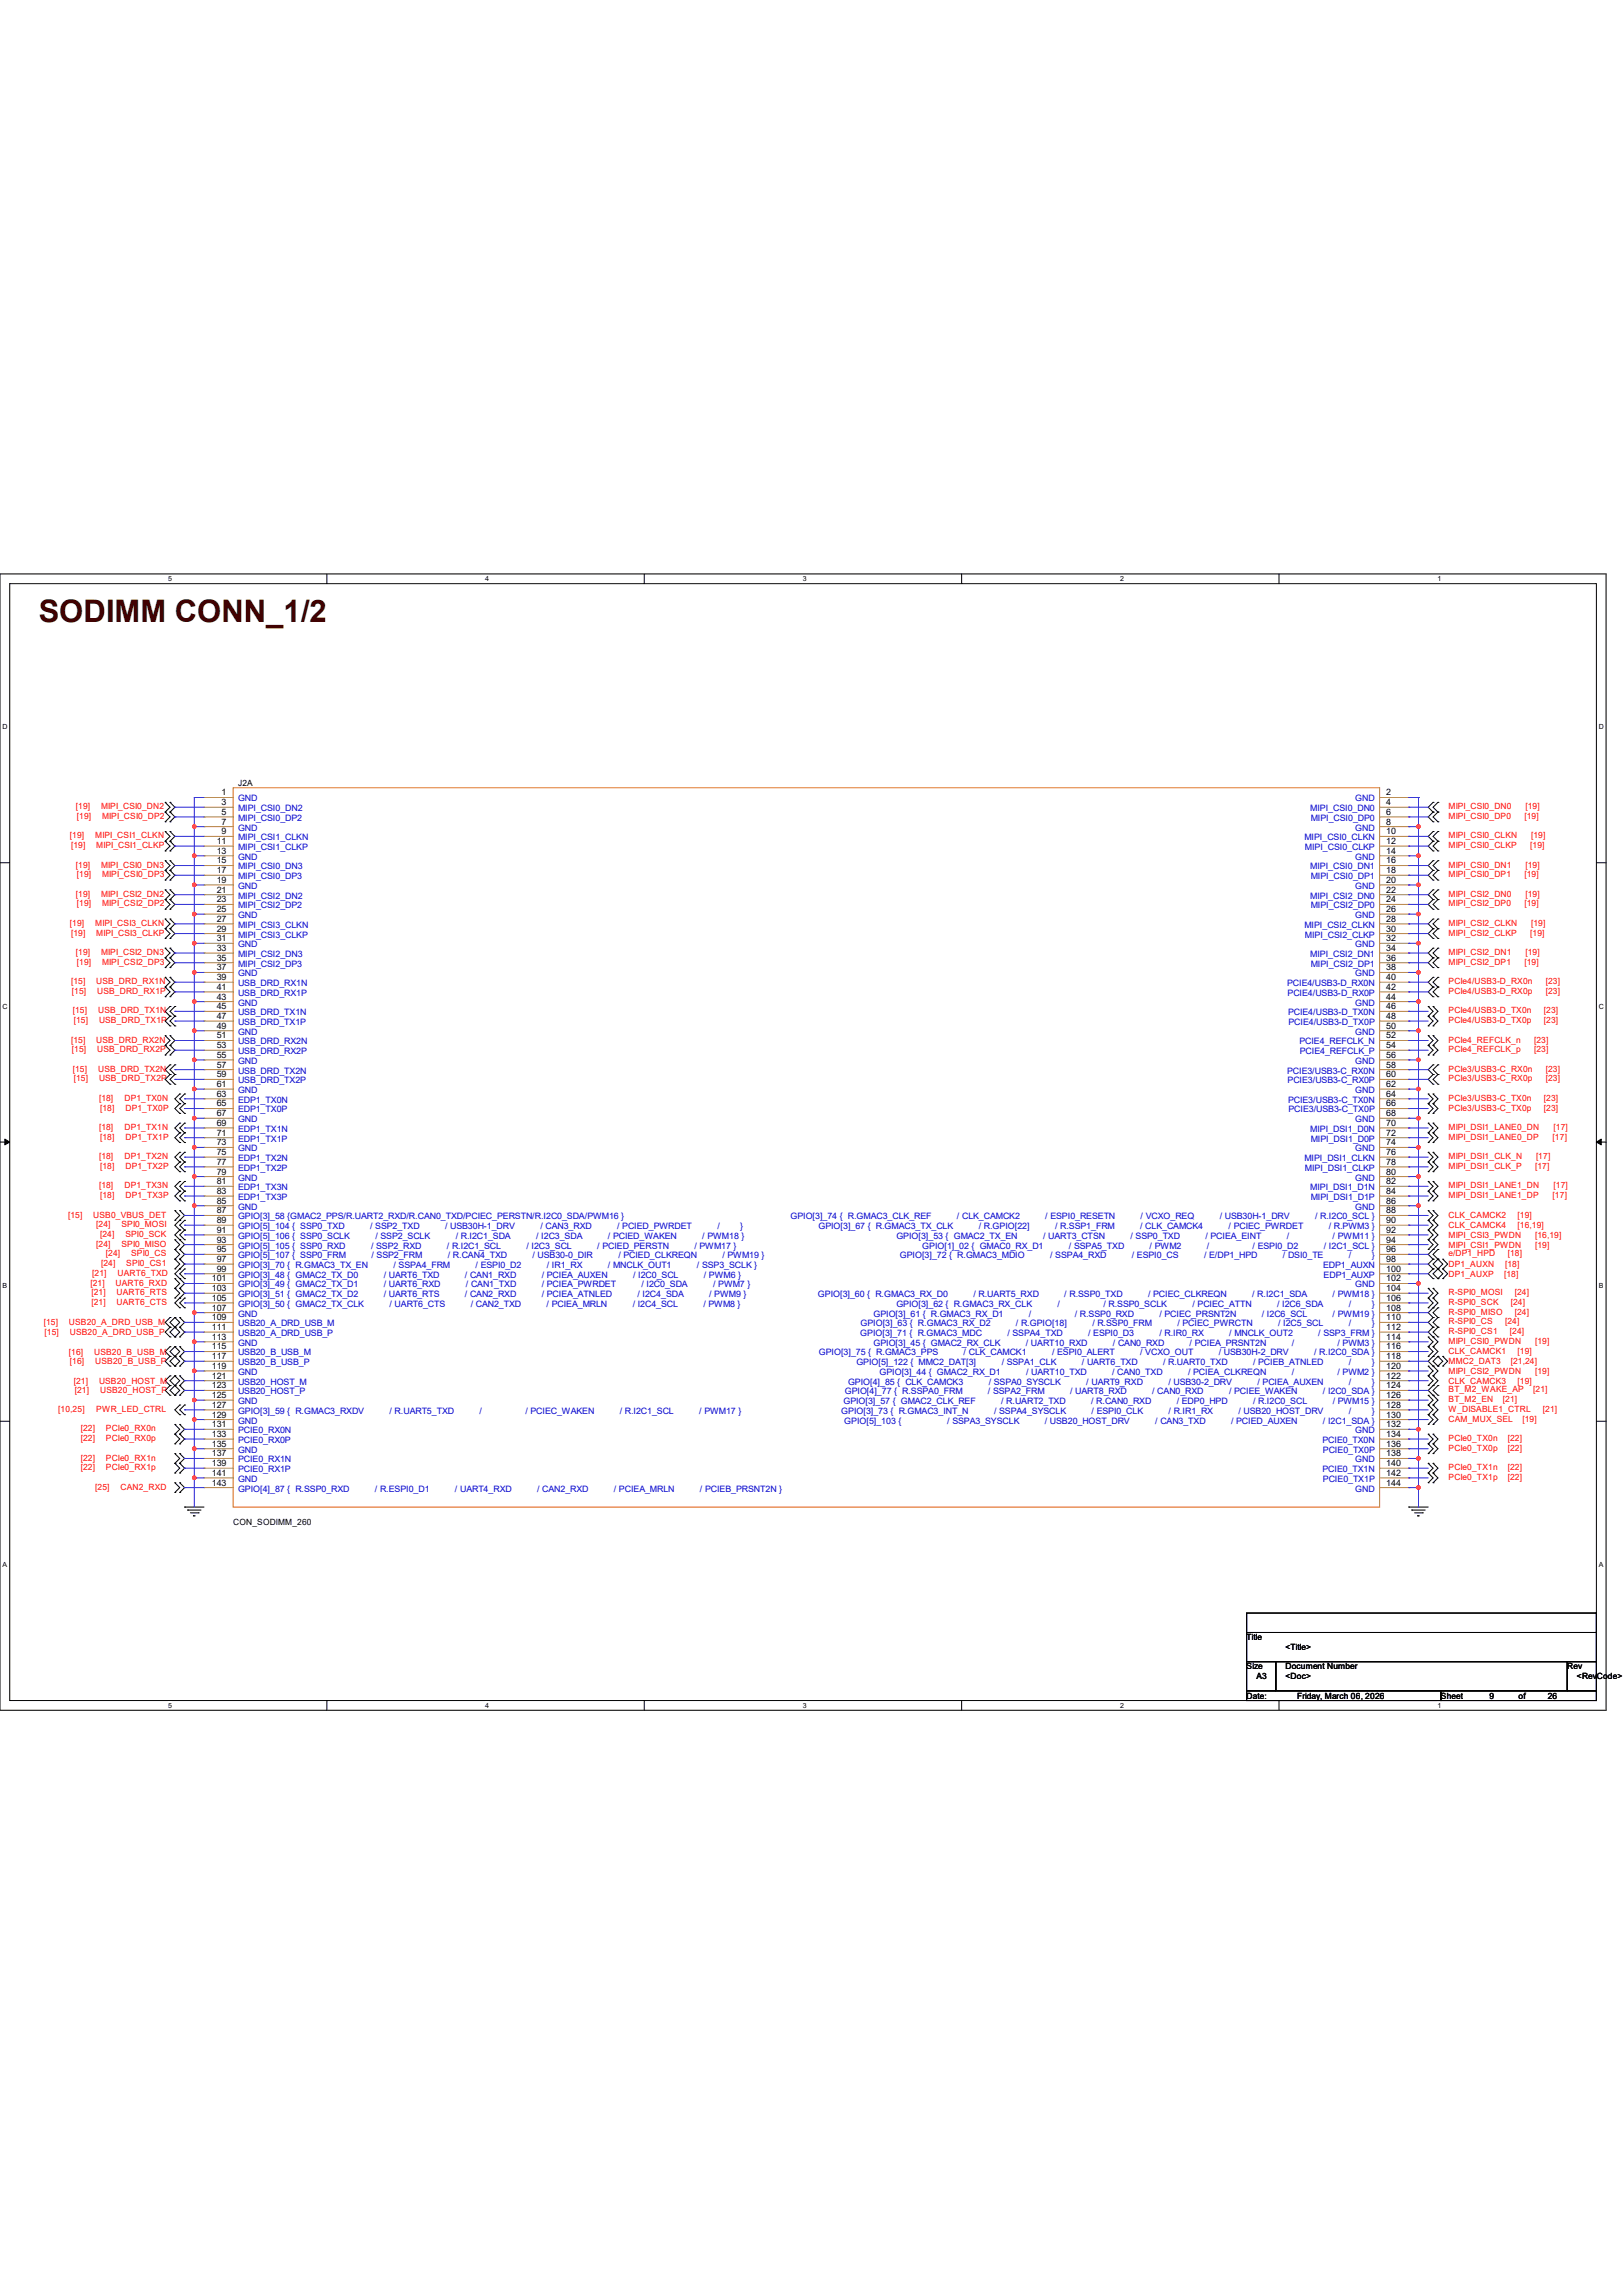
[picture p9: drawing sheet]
<svg xmlns="http://www.w3.org/2000/svg" width="297mm" height="420mm" viewBox="0 0 297 420" stroke-linecap="round" stroke-linejoin="round" font-family="sans-serif">
<defs><g id="words">
<text font-size="5.7" fill="#400000" x="7.1" y="113.8">SODIMM CONN_1/2</text>
<g font-size="1.6">
<text x="43.6" y="143.8">J2A</text>
<text x="40.6" y="145.5">1</text>
<text x="40.6" y="147.3">3</text>
<text x="40.6" y="149.1">5</text>
<text x="253.7" y="145.5">2</text>
<text x="253.7" y="147.3">4</text>
<text x="253.7" y="149.1">6</text>
<text x="39.7" y="154.4">11</text>
<text x="40.6" y="150.8">7</text>
<text x="40.6" y="152.6">9</text>
<text x="253.7" y="150.8">8</text>
<text x="253.7" y="152.6">10</text>
<text x="253.7" y="154.4">12</text>
<text x="39.7" y="156.2">13</text>
<text x="39.7" y="161.5">19</text>
<text x="39.7" y="157.9">15</text>
<text x="39.7" y="159.7">17</text>
<text x="253.7" y="156.2">14</text>
<text x="253.7" y="161.5">20</text>
<text x="253.7" y="157.9">16</text>
<text x="253.7" y="159.7">18</text>
<text x="39.7" y="166.8">25</text>
<text x="39.7" y="163.3">21</text>
<text x="39.7" y="165.1">23</text>
<text x="253.7" y="166.8">26</text>
<text x="253.7" y="163.3">22</text>
<text x="253.7" y="165.1">24</text>
<text x="39.7" y="172.2">31</text>
<text x="39.7" y="174">33</text>
<text x="39.7" y="168.6">27</text>
<text x="39.7" y="170.4">29</text>
<text x="253.7" y="172.2">32</text>
<text x="253.7" y="168.6">28</text>
<text x="253.7" y="170.4">30</text>
<text x="253.7" y="174">34</text>
<text x="39.7" y="177.5">37</text>
<text x="39.7" y="175.7">35</text>
<text x="39.7" y="179.3">39</text>
<text x="253.7" y="177.5">38</text>
<text x="253.7" y="175.7">36</text>
<text x="253.7" y="179.3">40</text>
<text x="39.7" y="182.8">43</text>
<text x="39.7" y="181.1">41</text>
<text x="39.7" y="184.6">45</text>
<text x="253.7" y="182.8">44</text>
<text x="253.7" y="181.1">42</text>
<text x="253.7" y="184.6">46</text>
<text x="39.7" y="188.2">49</text>
<text x="39.7" y="190">51</text>
<text x="39.7" y="191.7">53</text>
<text x="39.7" y="186.4">47</text>
<text x="253.7" y="188.2">50</text>
<text x="253.7" y="186.4">48</text>
<text x="253.7" y="190">52</text>
<text x="253.7" y="191.7">54</text>
<text x="39.7" y="193.5">55</text>
<text x="39.7" y="195.3">57</text>
<text x="39.7" y="197.1">59</text>
<text x="253.7" y="193.5">56</text>
<text x="253.7" y="195.3">58</text>
<text x="253.7" y="197.1">60</text>
<text x="39.7" y="200.6">63</text>
<text x="39.7" y="202.4">65</text>
<text x="39.7" y="198.8">61</text>
<text x="253.7" y="198.8">62</text>
<text x="253.7" y="200.6">64</text>
<text x="253.7" y="202.4">66</text>
<text x="39.7" y="206">69</text>
<text x="39.7" y="207.7">71</text>
<text x="39.7" y="204.2">67</text>
<text x="39.7" y="209.5">73</text>
<text x="253.7" y="204.2">68</text>
<text x="253.7" y="209.5">74</text>
<text x="253.7" y="206">70</text>
<text x="253.7" y="207.7">72</text>
<text x="39.7" y="211.3">75</text>
<text x="39.7" y="213.1">77</text>
<text x="39.7" y="214.8">79</text>
<text x="253.7" y="214.8">80</text>
<text x="253.7" y="211.3">76</text>
<text x="253.7" y="213.1">78</text>
<text x="39.7" y="216.6">81</text>
<text x="39.7" y="218.4">83</text>
<text x="39.7" y="220.2">85</text>
<text x="39.7" y="222">87</text>
<text x="253.7" y="220.2">86</text>
<text x="253.7" y="222">88</text>
<text x="253.7" y="216.6">82</text>
<text x="253.7" y="218.4">84</text>
<text x="39.7" y="223.7">89</text>
<text x="39.7" y="227.3">93</text>
<text x="39.7" y="225.5">91</text>
<text x="253.7" y="227.3">94</text>
<text x="253.7" y="225.5">92</text>
<text x="253.7" y="223.7">90</text>
<text x="39.7" y="232.6">99</text>
<text x="39.7" y="230.8">97</text>
<text x="39.7" y="229.1">95</text>
<text x="253.7" y="230.8">98</text>
<text x="253.7" y="232.6">100</text>
<text x="253.7" y="229.1">96</text>
<text x="38.8" y="239.7">107</text>
<text x="38.8" y="234.4">101</text>
<text x="38.8" y="238">105</text>
<text x="38.8" y="236.2">103</text>
<text x="253.7" y="234.4">102</text>
<text x="253.7" y="236.2">104</text>
<text x="253.7" y="239.7">108</text>
<text x="253.7" y="238">106</text>
<text x="38.8" y="245.1">113</text>
<text x="38.8" y="241.5">109</text>
<text x="38.8" y="243.3">111</text>
<text x="253.7" y="245.1">114</text>
<text x="253.7" y="241.5">110</text>
<text x="253.7" y="243.3">112</text>
<text x="38.8" y="250.4">119</text>
<text x="38.8" y="246.8">115</text>
<text x="38.8" y="248.6">117</text>
<text x="253.7" y="250.4">120</text>
<text x="253.7" y="246.8">116</text>
<text x="253.7" y="248.6">118</text>
<text x="38.8" y="255.7">125</text>
<text x="38.8" y="257.5">127</text>
<text x="38.8" y="252.2">121</text>
<text x="38.8" y="254">123</text>
<text x="253.7" y="255.7">126</text>
<text x="253.7" y="257.5">128</text>
<text x="253.7" y="254">124</text>
<text x="253.7" y="252.2">122</text>
<text x="38.8" y="259.3">129</text>
<text x="38.8" y="261.1">131</text>
<text x="38.8" y="262.9">133</text>
<text x="253.7" y="261.1">132</text>
<text x="253.7" y="259.3">130</text>
<text x="253.7" y="262.9">134</text>
<text x="38.8" y="264.6">135</text>
<text x="38.8" y="270">141</text>
<text x="38.8" y="266.4">137</text>
<text x="38.8" y="268.2">139</text>
<text x="253.7" y="266.4">138</text>
<text x="253.7" y="264.6">136</text>
<text x="253.7" y="268.2">140</text>
<text x="253.7" y="270">142</text>
<text x="38.8" y="271.7">143</text>
<text x="253.7" y="271.7">144</text>
<text x="42.7" y="278.9">CON_SODIMM_260</text>
<text x="228.1" y="300.1">Title</text>
<text x="228.1" y="305.4">Size</text>
<text x="235.2" y="305.4">Document Number</text>
<text x="235.2" y="301.8">&lt;Title&gt;</text>
<text x="286.8" y="305.4">Rev</text>
<text x="228.1" y="310.7">Date:</text>
<text x="229.9" y="307.2">A3</text>
<text x="235.2" y="307.2">&lt;Doc&gt;</text>
<text x="237.4" y="310.7">Friday, March 06, 2026</text>
<text x="263.7" y="310.7">Sheet</text>
<text x="272.6" y="310.7">9</text>
<text x="277.9" y="310.7">of</text>
<text x="283.2" y="310.7">26</text>
<text x="288.6" y="307.2">&lt;RevCode&gt;</text>
</g>
<g font-size="1.6" fill="#f00">
<text x="13.9" y="148">[19]</text>
<text x="14.1" y="149.8">[19]</text>
<text x="18.5" y="148">MIPI_CSI0_DN2</text>
<text x="18.7" y="149.8">MIPI_CSI0_DP2</text>
<text x="265.1" y="148">MIPI_CSI0_DN0</text>
<text x="265.1" y="149.8">MIPI_CSI0_DP0</text>
<text x="279" y="149.8">[19]</text>
<text x="279.1" y="148">[19]</text>
<text x="12.8" y="153.4">[19]</text>
<text x="13" y="155.1">[19]</text>
<text x="17.4" y="153.4">MIPI_CSI1_CLKN</text>
<text x="17.6" y="155.1">MIPI_CSI1_CLKP</text>
<text x="265.1" y="153.4">MIPI_CSI0_CLKN</text>
<text x="265.1" y="155.1">MIPI_CSI0_CLKP</text>
<text x="280" y="155.1">[19]</text>
<text x="280.2" y="153.4">[19]</text>
<text x="13.9" y="158.7">[19]</text>
<text x="14.1" y="160.5">[19]</text>
<text x="18.5" y="158.7">MIPI_CSI0_DN3</text>
<text x="18.7" y="160.5">MIPI_CSI0_DP3</text>
<text x="265.1" y="158.7">MIPI_CSI0_DN1</text>
<text x="265.1" y="160.5">MIPI_CSI0_DP1</text>
<text x="279" y="160.5">[19]</text>
<text x="279.1" y="158.7">[19]</text>
<text x="13.9" y="164">[19]</text>
<text x="14.1" y="165.8">[19]</text>
<text x="18.5" y="164">MIPI_CSI2_DN2</text>
<text x="18.7" y="165.8">MIPI_CSI2_DP2</text>
<text x="265.1" y="164">MIPI_CSI2_DN0</text>
<text x="265.1" y="165.8">MIPI_CSI2_DP0</text>
<text x="279" y="165.8">[19]</text>
<text x="279.1" y="164">[19]</text>
<text x="12.8" y="169.4">[19]</text>
<text x="13" y="171.2">[19]</text>
<text x="17.4" y="169.4">MIPI_CSI3_CLKN</text>
<text x="17.6" y="171.2">MIPI_CSI3_CLKP</text>
<text x="265.1" y="169.4">MIPI_CSI2_CLKN</text>
<text x="265.1" y="171.2">MIPI_CSI2_CLKP</text>
<text x="280" y="171.2">[19]</text>
<text x="280.2" y="169.4">[19]</text>
<text x="13.9" y="174.7">[19]</text>
<text x="14.1" y="176.5">[19]</text>
<text x="18.5" y="174.7">MIPI_CSI2_DN3</text>
<text x="18.7" y="176.5">MIPI_CSI2_DP3</text>
<text x="265.1" y="174.7">MIPI_CSI2_DN1</text>
<text x="265.1" y="176.5">MIPI_CSI2_DP1</text>
<text x="279" y="176.5">[19]</text>
<text x="279.1" y="174.7">[19]</text>
<text x="13" y="180">[15]</text>
<text x="13.2" y="181.8">[15]</text>
<text x="13.3" y="185.4">[15]</text>
<text x="17.6" y="180">USB_DRD_RX1N</text>
<text x="17.8" y="181.8">USB_DRD_RX1P</text>
<text x="17.9" y="185.4">USB_DRD_TX1N</text>
<text x="265.1" y="180">PCIe4/USB3-D_RX0n</text>
<text x="265.1" y="181.8">PCIe4/USB3-D_RX0p</text>
<text x="265.1" y="185.4">PCIe4/USB3-D_TX0n</text>
<text x="282.5" y="185.4">[23]</text>
<text x="282.9" y="180">[23]</text>
<text x="282.9" y="181.8">[23]</text>
<text x="13" y="190.7">[15]</text>
<text x="13.5" y="187.2">[15]</text>
<text x="17.6" y="190.7">USB_DRD_RX2N</text>
<text x="18.1" y="187.2">USB_DRD_TX1P</text>
<text x="265.1" y="187.2">PCIe4/USB3-D_TX0p</text>
<text x="265.1" y="190.7">PCIe4_REFCLK_n</text>
<text x="280.8" y="190.7">[23]</text>
<text x="282.5" y="187.2">[23]</text>
<text x="13.2" y="192.5">[15]</text>
<text x="13.3" y="196">[15]</text>
<text x="13.5" y="197.8">[15]</text>
<text x="17.8" y="192.5">USB_DRD_RX2P</text>
<text x="17.9" y="196">USB_DRD_TX2N</text>
<text x="18.1" y="197.8">USB_DRD_TX2P</text>
<text x="265.1" y="192.5">PCIe4_REFCLK_p</text>
<text x="265.1" y="196">PCIe3/USB3-C_RX0n</text>
<text x="265.1" y="197.8">PCIe3/USB3-C_RX0p</text>
<text x="280.8" y="192.5">[23]</text>
<text x="282.9" y="196">[23]</text>
<text x="282.9" y="197.8">[23]</text>
<text x="18.1" y="201.4">[18]</text>
<text x="18.3" y="203.2">[18]</text>
<text x="22.8" y="201.4">DP1_TX0N</text>
<text x="22.9" y="203.2">DP1_TX0P</text>
<text x="265.1" y="201.4">PCIe3/USB3-C_TX0n</text>
<text x="265.1" y="203.2">PCIe3/USB3-C_TX0p</text>
<text x="282.5" y="201.4">[23]</text>
<text x="282.5" y="203.2">[23]</text>
<text x="18.1" y="206.7">[18]</text>
<text x="18.3" y="208.5">[18]</text>
<text x="22.8" y="206.7">DP1_TX1N</text>
<text x="22.9" y="208.5">DP1_TX1P</text>
<text x="265.1" y="206.7">MIPI_DSI1_LANE0_DN</text>
<text x="265.1" y="208.5">MIPI_DSI1_LANE0_DP</text>
<text x="284.1" y="208.5">[17]</text>
<text x="284.3" y="206.7">[17]</text>
<text x="18.1" y="212">[18]</text>
<text x="18.3" y="213.8">[18]</text>
<text x="22.8" y="212">DP1_TX2N</text>
<text x="22.9" y="213.8">DP1_TX2P</text>
<text x="265.1" y="212">MIPI_DSI1_CLK_N</text>
<text x="265.1" y="213.8">MIPI_DSI1_CLK_P</text>
<text x="280.9" y="213.8">[17]</text>
<text x="281.1" y="212">[17]</text>
<text x="18.1" y="217.4">[18]</text>
<text x="18.3" y="219.2">[18]</text>
<text x="22.8" y="217.4">DP1_TX3N</text>
<text x="22.9" y="219.2">DP1_TX3P</text>
<text x="265.1" y="217.4">MIPI_DSI1_LANE1_DN</text>
<text x="265.1" y="219.2">MIPI_DSI1_LANE1_DP</text>
<text x="284.1" y="219.2">[17]</text>
<text x="284.3" y="217.4">[17]</text>
<text x="12.4" y="222.7">[15]</text>
<text x="17.1" y="222.7">USB0_VBUS_DET</text>
<text x="17.6" y="224.5">[24]</text>
<text x="18.3" y="226.3">[24]</text>
<text x="22.2" y="224.5">SPI0_MOSI</text>
<text x="22.9" y="226.3">SPI0_SCK</text>
<text x="265.1" y="222.9">CLK_CAMCK2</text>
<text x="265.1" y="224.7">CLK_CAMCK4</text>
<text x="265.1" y="226.4">MIPI_CSI3_PWDN</text>
<text x="277.7" y="222.9">[19]</text>
<text x="277.7" y="224.7">[16,19]</text>
<text x="280.9" y="226.4">[16,19]</text>
<text x="16.9" y="233.4">[21]</text>
<text x="17.6" y="228">[24]</text>
<text x="18.5" y="231.6">[24]</text>
<text x="19.4" y="229.8">[24]</text>
<text x="21.5" y="233.4">UART6_TXD</text>
<text x="22.2" y="228">SPI0_MISO</text>
<text x="23.1" y="231.6">SPI0_CS1</text>
<text x="24" y="229.8">SPI0_CS</text>
<text x="265.1" y="228.2">MIPI_CSI1_PWDN</text>
<text x="265.1" y="231.8">DP1_AUXN</text>
<text x="265.1" y="233.5">DP1_AUXP</text>
<text x="265.1" y="229.8">e/DP1_HPD</text>
<text x="275.2" y="233.5">[18]</text>
<text x="275.4" y="231.8">[18]</text>
<text x="275.9" y="229.8">[18]</text>
<text x="280.9" y="228.2">[19]</text>
<text x="16.6" y="235.2">[21]</text>
<text x="16.7" y="238.7">[21]</text>
<text x="16.7" y="236.9">[21]</text>
<text x="21.2" y="235.2">UART6_RXD</text>
<text x="21.3" y="238.7">UART6_CTS</text>
<text x="21.3" y="236.9">UART6_RTS</text>
<text x="265.1" y="236.9">R-SPI0_MOSI</text>
<text x="265.1" y="238.7">R-SPI0_SCK</text>
<text x="276.5" y="238.7">[24]</text>
<text x="277.2" y="236.9">[24]</text>
<text x="8" y="242.4">[15]</text>
<text x="8.2" y="244.2">[15]</text>
<text x="12.6" y="242.4">USB20_A_DRD_USB_M</text>
<text x="12.8" y="244.2">USB20_A_DRD_USB_P</text>
<text x="265.1" y="245.8">MIPI_CSI0_PWDN</text>
<text x="265.1" y="240.5">R-SPI0_MISO</text>
<text x="265.1" y="242.3">R-SPI0_CS</text>
<text x="265.1" y="244">R-SPI0_CS1</text>
<text x="275.4" y="242.3">[24]</text>
<text x="276.3" y="244">[24]</text>
<text x="277.2" y="240.5">[24]</text>
<text x="280.9" y="245.8">[19]</text>
<text x="12.6" y="247.8">[16]</text>
<text x="12.8" y="249.5">[16]</text>
<text x="17.2" y="247.8">USB20_B_USB_M</text>
<text x="17.4" y="249.5">USB20_B_USB_P</text>
<text x="265.1" y="249.5">MMC2_DAT3</text>
<text x="265.1" y="247.6">CLK_CAMCK1</text>
<text x="265.1" y="251.3">MIPI_CSI2_PWDN</text>
<text x="276.5" y="249.5">[21,24]</text>
<text x="277.7" y="247.6">[19]</text>
<text x="280.9" y="251.3">[19]</text>
<text x="13.5" y="253.1">[21]</text>
<text x="13.7" y="254.9">[21]</text>
<text x="18.1" y="253.1">USB20_HOST_M</text>
<text x="18.3" y="254.9">USB20_HOST_P</text>
<text x="265.1" y="253.1">CLK_CAMCK3</text>
<text x="265.1" y="254.7">BT_M2_WAKE_AP</text>
<text x="265.1" y="256.5">BT_M2_EN</text>
<text x="275" y="256.5">[21]</text>
<text x="277.7" y="253.1">[19]</text>
<text x="280.6" y="254.7">[21]</text>
<text x="10.7" y="258.3">[10,25]</text>
<text x="14.8" y="261.8">[22]</text>
<text x="14.8" y="263.6">[22]</text>
<text x="17.6" y="258.3">PWR_LED_CTRL</text>
<text x="19.4" y="261.8">PCIe0_RX0n</text>
<text x="19.4" y="263.6">PCIe0_RX0p</text>
<text x="265.1" y="258.3">W_DISABLE1_CTRL</text>
<text x="265.1" y="260">CAM_MUX_SEL</text>
<text x="265.1" y="263.6">PCIe0_TX0n</text>
<text x="275.9" y="263.6">[22]</text>
<text x="278.6" y="260">[19]</text>
<text x="282.4" y="258.3">[21]</text>
<text x="14.8" y="267.2">[22]</text>
<text x="14.8" y="268.9">[22]</text>
<text x="19.4" y="267.2">PCIe0_RX1n</text>
<text x="19.4" y="268.9">PCIe0_RX1p</text>
<text x="265.1" y="265.4">PCIe0_TX0p</text>
<text x="265.1" y="268.9">PCIe0_TX1n</text>
<text x="275.9" y="265.4">[22]</text>
<text x="275.9" y="268.9">[22]</text>
<text x="17.4" y="272.5">[25]</text>
<text x="22.1" y="272.5">CAN2_RXD</text>
<text x="265.1" y="270.7">PCIe0_TX1p</text>
<text x="275.9" y="270.7">[22]</text>
</g>
<g font-size="1.6" fill="#00c">
<text x="43.6" y="146.6">GND</text>
<text x="43.6" y="148.4">MIPI_CSI0_DN2</text>
<text x="239.8" y="148.4">MIPI_CSI0_DN0</text>
<text x="248" y="146.6">GND</text>
<text x="43.6" y="151.9">GND</text>
<text x="43.6" y="150.2">MIPI_CSI0_DP2</text>
<text x="43.6" y="153.7">MIPI_CSI1_CLKN</text>
<text x="43.6" y="155.5">MIPI_CSI1_CLKP</text>
<text x="238.7" y="153.7">MIPI_CSI0_CLKN</text>
<text x="238.8" y="155.5">MIPI_CSI0_CLKP</text>
<text x="239.9" y="150.2">MIPI_CSI0_DP0</text>
<text x="248" y="151.9">GND</text>
<text x="43.6" y="157.3">GND</text>
<text x="43.6" y="159">MIPI_CSI0_DN3</text>
<text x="43.6" y="160.8">MIPI_CSI0_DP3</text>
<text x="239.8" y="159">MIPI_CSI0_DN1</text>
<text x="239.9" y="160.8">MIPI_CSI0_DP1</text>
<text x="248" y="157.3">GND</text>
<text x="43.6" y="162.6">GND</text>
<text x="43.6" y="167.9">GND</text>
<text x="43.6" y="164.4">MIPI_CSI2_DN2</text>
<text x="43.6" y="166.2">MIPI_CSI2_DP2</text>
<text x="239.8" y="164.4">MIPI_CSI2_DN0</text>
<text x="239.9" y="166.2">MIPI_CSI2_DP0</text>
<text x="248" y="162.6">GND</text>
<text x="248" y="167.9">GND</text>
<text x="43.6" y="173.3">GND</text>
<text x="43.6" y="169.7">MIPI_CSI3_CLKN</text>
<text x="43.6" y="171.5">MIPI_CSI3_CLKP</text>
<text x="238.7" y="169.7">MIPI_CSI2_CLKN</text>
<text x="238.8" y="171.5">MIPI_CSI2_CLKP</text>
<text x="248" y="173.3">GND</text>
<text x="43.6" y="178.6">GND</text>
<text x="43.6" y="175.1">MIPI_CSI2_DN3</text>
<text x="43.6" y="176.8">MIPI_CSI2_DP3</text>
<text x="239.8" y="175.1">MIPI_CSI2_DN1</text>
<text x="239.9" y="176.8">MIPI_CSI2_DP1</text>
<text x="248" y="178.6">GND</text>
<text x="43.6" y="183.9">GND</text>
<text x="43.6" y="180.4">USB_DRD_RX1N</text>
<text x="43.6" y="182.2">USB_DRD_RX1P</text>
<text x="43.6" y="185.7">USB_DRD_TX1N</text>
<text x="235.5" y="180.4">PCIE4/USB3-D_RX0N</text>
<text x="235.6" y="182.2">PCIE4/USB3-D_RX0P</text>
<text x="235.7" y="185.7">PCIE4/USB3-D_TX0N</text>
<text x="248" y="183.9">GND</text>
<text x="43.6" y="189.3">GND</text>
<text x="43.6" y="191.1">USB_DRD_RX2N</text>
<text x="43.6" y="187.5">USB_DRD_TX1P</text>
<text x="235.8" y="187.5">PCIE4/USB3-D_TX0P</text>
<text x="237.8" y="191.1">PCIE4_REFCLK_N</text>
<text x="248" y="189.3">GND</text>
<text x="43.6" y="194.6">GND</text>
<text x="43.6" y="192.8">USB_DRD_RX2P</text>
<text x="43.6" y="196.4">USB_DRD_TX2N</text>
<text x="235.5" y="196.4">PCIE3/USB3-C_RX0N</text>
<text x="237.9" y="192.8">PCIE4_REFCLK_P</text>
<text x="248" y="194.6">GND</text>
<text x="43.6" y="201.7">EDP1_TX0N</text>
<text x="43.6" y="203.5">EDP1_TX0P</text>
<text x="43.6" y="199.9">GND</text>
<text x="43.6" y="198.2">USB_DRD_TX2P</text>
<text x="235.6" y="198.2">PCIE3/USB3-C_RX0P</text>
<text x="235.7" y="201.7">PCIE3/USB3-C_TX0N</text>
<text x="235.8" y="203.5">PCIE3/USB3-C_TX0P</text>
<text x="248" y="199.9">GND</text>
<text x="43.6" y="207.1">EDP1_TX1N</text>
<text x="43.6" y="208.8">EDP1_TX1P</text>
<text x="43.6" y="205.3">GND</text>
<text x="239.8" y="207.1">MIPI_DSI1_D0N</text>
<text x="239.9" y="208.8">MIPI_DSI1_D0P</text>
<text x="248" y="205.3">GND</text>
<text x="43.6" y="212.4">EDP1_TX2N</text>
<text x="43.6" y="214.2">EDP1_TX2P</text>
<text x="43.6" y="210.6">GND</text>
<text x="43.6" y="215.9">GND</text>
<text x="238.7" y="212.4">MIPI_DSI1_CLKN</text>
<text x="238.8" y="214.2">MIPI_DSI1_CLKP</text>
<text x="248" y="210.6">GND</text>
<text x="248" y="215.9">GND</text>
<text x="43.6" y="217.7">EDP1_TX3N</text>
<text x="43.6" y="219.5">EDP1_TX3P</text>
<text x="43.6" y="221.3">GND</text>
<text x="239.8" y="217.7">MIPI_DSI1_D1N</text>
<text x="239.9" y="219.5">MIPI_DSI1_D1P</text>
<text x="248" y="221.3">GND</text>
<text x="43.6" y="223.1">GPIO[3]_58 {GMAC2_PPS/R.UART2_RXD/R.CAN0_TXD/PCIEC_PERSTN/R.I2C0_SDA/PWM16 }</text>
<text x="43.6" y="224.8">GPIO[5]_104 { SSP0_TXD</text>
<text x="43.6" y="226.6">GPIO[5]_106 { SSP0_SCLK</text>
<text x="67.7" y="224.8">/ SSP2_TXD</text>
<text x="68.7" y="226.6">/ SSP2_SCLK</text>
<text x="81.5" y="224.8">/ USB30H-1_DRV</text>
<text x="83.4" y="226.6">/ R.I2C1_SDA</text>
<text x="98.1" y="226.6">/ I2C3_SDA</text>
<text x="98.9" y="224.8">/ CAN3_RXD</text>
<text x="111.3" y="226.6">/ PCIED_WAKEN</text>
<text x="112.9" y="224.8">/ PCIED_PWRDET</text>
<text x="128.5" y="226.6">/ PWM18 }</text>
<text x="131.3" y="224.8">/</text>
<text x="135.5" y="224.8">}</text>
<text x="144.7" y="223.1">GPIO[3]_74 { R.GMAC3_CLK_REF</text>
<text x="149.8" y="224.8">GPIO[3]_67 { R.GMAC3_TX_CLK</text>
<text x="164" y="226.6">GPIO[3]_53 { GMAC2_TX_EN</text>
<text x="175.1" y="223.1">/ CLK_CAMCK2</text>
<text x="179.1" y="224.8">/ R.GPIO[22]</text>
<text x="190.9" y="226.6">/ UART3_CTSN</text>
<text x="191.3" y="223.1">/ ESPI0_RESETN</text>
<text x="193.1" y="224.8">/ R.SSP1_FRM</text>
<text x="206.9" y="226.6">/ SSP0_TXD</text>
<text x="208.7" y="224.8">/ CLK_CAMCK4</text>
<text x="208.7" y="223.1">/ VCXO_REQ</text>
<text x="220.6" y="226.6">/ PCIEA_EINT</text>
<text x="223.2" y="223.1">/ USB30H-1_DRV</text>
<text x="224.8" y="224.8">/ PCIEC_PWRDET</text>
<text x="235.5" y="226.6">/</text>
<text x="240.7" y="223.1">/ R.I2C0_SCL }</text>
<text x="243.2" y="224.8">/ R.PWM3 }</text>
<text x="243.9" y="226.6">/ PWM11 }</text>
<text x="43.6" y="233.7">GPIO[3]_48 { GMAC2_TX_D0</text>
<text x="43.6" y="231.9">GPIO[3]_70 { R.GMAC3_TX_EN</text>
<text x="43.6" y="228.4">GPIO[5]_105 { SSP0_RXD</text>
<text x="43.6" y="230.2">GPIO[5]_107 { SSP0_FRM</text>
<text x="67.9" y="228.4">/ SSP2_RXD</text>
<text x="68" y="230.2">/ SSP2_FRM</text>
<text x="70.2" y="233.7">/ UART6_TXD</text>
<text x="72" y="231.9">/ SSPA4_FRM</text>
<text x="81.8" y="228.4">/ R.I2C1_SCL</text>
<text x="82" y="230.2">/ R.CAN4_TXD</text>
<text x="85.1" y="233.7">/ CAN1_RXD</text>
<text x="87" y="231.9">/ ESPI0_D2</text>
<text x="96.4" y="228.4">/ I2C3_SCL</text>
<text x="97.4" y="230.2">/ USB30-0_DIR</text>
<text x="99.1" y="233.7">/ PCIEA_AUXEN</text>
<text x="100.1" y="231.9">/ IR1_RX</text>
<text x="109.3" y="228.4">/ PCIED_PERSTN</text>
<text x="111.3" y="231.9">/ MNCLK_OUT1</text>
<text x="113.2" y="230.2">/ PCIED_CLKREQN</text>
<text x="115.9" y="233.7">/ I2C0_SCL</text>
<text x="127.1" y="228.4">/ PWM17 }</text>
<text x="127.5" y="231.9">/ SSP3_SCLK }</text>
<text x="128.8" y="233.7">/ PWM6 }</text>
<text x="132.2" y="230.2">/ PWM19 }</text>
<text x="164.7" y="230.2">GPIO[3]_72 { R.GMAC3_MDIO</text>
<text x="168.8" y="228.4">GPIO[1]_02 { GMAC0_RX_D1</text>
<text x="192.2" y="230.2">/ SSPA4_RXD</text>
<text x="195.6" y="228.4">/ SSPA5_TXD</text>
<text x="207.1" y="230.2">/ ESPI0_CS</text>
<text x="210.4" y="228.4">/ PWM2</text>
<text x="220.3" y="230.2">/ E/DP1_HPD</text>
<text x="220.9" y="228.4">/</text>
<text x="229.2" y="228.4">/ ESPI0_D2</text>
<text x="234.8" y="230.2">/ DSI0_TE</text>
<text x="242.1" y="231.9">EDP1_AUXN</text>
<text x="242.2" y="233.7">EDP1_AUXP</text>
<text x="242.3" y="228.4">/ I2C1_SCL }</text>
<text x="246.8" y="230.2">/</text>
<text x="251" y="230.2">}</text>
<text x="43.6" y="235.5">GPIO[3]_49 { GMAC2_TX_D1</text>
<text x="43.6" y="239.1">GPIO[3]_50 { GMAC2_TX_CLK</text>
<text x="43.6" y="237.3">GPIO[3]_51 { GMAC2_TX_D2</text>
<text x="70.2" y="235.5">/ UART6_RXD</text>
<text x="70.2" y="237.3">/ UART6_RTS</text>
<text x="71.3" y="239.1">/ UART6_CTS</text>
<text x="85.1" y="237.3">/ CAN2_RXD</text>
<text x="85.3" y="235.5">/ CAN1_TXD</text>
<text x="86.1" y="239.1">/ CAN2_TXD</text>
<text x="99.1" y="235.5">/ PCIEA_PWRDET</text>
<text x="99.1" y="237.3">/ PCIEA_ATNLED</text>
<text x="100" y="239.1">/ PCIEA_MRLN</text>
<text x="115.8" y="239.1">/ I2C4_SCL</text>
<text x="116.7" y="237.3">/ I2C4_SDA</text>
<text x="117.4" y="235.5">/ I2C0_SDA</text>
<text x="128.7" y="239.1">/ PWM8 }</text>
<text x="129.8" y="237.3">/ PWM9 }</text>
<text x="130.5" y="235.5">/ PWM7 }</text>
<text x="149.7" y="237.3">GPIO[3]_60 { R.GMAC3_RX_D0</text>
<text x="164" y="239.1">GPIO[3]_62 { R.GMAC3_RX_CLK</text>
<text x="178.1" y="237.3">/ R.UART5_RXD</text>
<text x="193.5" y="239.1">/</text>
<text x="194.8" y="237.3">/ R.SSP0_TXD</text>
<text x="201.9" y="239.1">/ R.SSP0_SCLK</text>
<text x="210.1" y="237.3">/ PCIEC_CLKREQN</text>
<text x="218.2" y="239.1">/ PCIEC_ATTN</text>
<text x="229.2" y="237.3">/ R.I2C1_SDA</text>
<text x="233.7" y="239.1">/ I2C6_SDA</text>
<text x="243.9" y="237.3">/ PWM18 }</text>
<text x="246.8" y="239.1">/</text>
<text x="248" y="235.5">GND</text>
<text x="251" y="239.1">}</text>
<text x="43.6" y="240.8">GND</text>
<text x="43.6" y="242.6">USB20_A_DRD_USB_M</text>
<text x="43.6" y="244.4">USB20_A_DRD_USB_P</text>
<text x="157.4" y="244.4">GPIO[3]_71 { R.GMAC3_MDC</text>
<text x="157.5" y="242.6">GPIO[3]_63 { R.GMAC3_RX_D2</text>
<text x="159.8" y="240.8">GPIO[3]_61 { R.GMAC3_RX_D1</text>
<text x="184.4" y="244.4">/ SSPA4_TXD</text>
<text x="185.9" y="242.6">/ R.GPIO[18]</text>
<text x="188.3" y="240.8">/</text>
<text x="196.7" y="240.8">/ R.SSP0_RXD</text>
<text x="199.1" y="244.4">/ ESPI0_D3</text>
<text x="199.9" y="242.6">/ R.SSP0_FRM</text>
<text x="212.2" y="240.8">/ PCIEC_PRSNT2N</text>
<text x="212.2" y="244.4">/ R.IR0_RX</text>
<text x="215.5" y="242.6">/ PCIEC_PWRCTN</text>
<text x="224.9" y="244.4">/ MNCLK_OUT2</text>
<text x="230.9" y="240.8">/ I2C6_SCL</text>
<text x="233.9" y="242.6">/ I2C5_SCL</text>
<text x="241.3" y="244.4">/ SSP3_FRM }</text>
<text x="243.9" y="240.8">/ PWM19 }</text>
<text x="246.8" y="242.6">/</text>
<text x="251" y="242.6">}</text>
<text x="43.6" y="246.2">GND</text>
<text x="43.6" y="251.5">GND</text>
<text x="43.6" y="248">USB20_B_USB_M</text>
<text x="43.6" y="249.7">USB20_B_USB_P</text>
<text x="149.9" y="248">GPIO[3]_75 { R.GMAC3_PPS</text>
<text x="156.7" y="249.7">GPIO[5]_122 { MMC2_DAT[3]</text>
<text x="159.8" y="246.2">GPIO[3]_45 { GMAC2_RX_CLK</text>
<text x="160.9" y="251.5">GPIO[3]_44 { GMAC2_RX_D1</text>
<text x="176.4" y="248">/ CLK_CAMCK1</text>
<text x="183.3" y="249.7">/ SSPA1_CLK</text>
<text x="187.7" y="246.2">/ UART10_RXD</text>
<text x="187.8" y="251.5">/ UART10_TXD</text>
<text x="192.5" y="248">/ ESPI0_ALERT</text>
<text x="198" y="249.7">/ UART6_TXD</text>
<text x="203.5" y="251.5">/ CAN0_TXD</text>
<text x="203.7" y="246.2">/ CAN0_RXD</text>
<text x="208.7" y="248">/ VCXO_OUT</text>
<text x="212.8" y="249.7">/ R.UART0_TXD</text>
<text x="217.4" y="251.5">/ PCIEA_CLKREQN</text>
<text x="217.7" y="246.2">/ PCIEA_PRSNT2N</text>
<text x="223" y="248">/ USB30H-2_DRV</text>
<text x="229.3" y="249.7">/ PCIEB_ATNLED</text>
<text x="236.4" y="246.2">/</text>
<text x="236.4" y="251.5">/</text>
<text x="240.5" y="248">/ R.I2C0_SDA }</text>
<text x="244.8" y="251.5">/ PWM2 }</text>
<text x="244.8" y="246.2">/ PWM3 }</text>
<text x="246.8" y="249.7">/</text>
<text x="251" y="249.7">}</text>
<text x="43.6" y="256.8">GND</text>
<text x="43.6" y="253.3">USB20_HOST_M</text>
<text x="43.6" y="255.1">USB20_HOST_P</text>
<text x="154.3" y="256.8">GPIO[3]_57 { GMAC2_CLK_REF</text>
<text x="154.6" y="255.1">GPIO[4]_77 { R.SSPA0_FRM</text>
<text x="155.2" y="253.3">GPIO[4]_85 { CLK_CAMCK3</text>
<text x="180.8" y="255.1">/ SSPA2_FRM</text>
<text x="180.9" y="253.3">/ SSPA0_SYSCLK</text>
<text x="183.2" y="256.8">/ R.UART2_TXD</text>
<text x="195.8" y="255.1">/ UART8_RXD</text>
<text x="198.8" y="253.3">/ UART9_RXD</text>
<text x="199.7" y="256.8">/ R.CAN0_RXD</text>
<text x="210.9" y="255.1">/ CAN0_RXD</text>
<text x="213.8" y="253.3">/ USB30-2_DRV</text>
<text x="215.4" y="256.8">/ EDP0_HPD</text>
<text x="224.9" y="255.1">/ PCIEE_WAKEN</text>
<text x="229.3" y="256.8">/ R.I2C0_SCL</text>
<text x="230.1" y="253.3">/ PCIEA_AUXEN</text>
<text x="242.1" y="255.1">/ I2C0_SDA }</text>
<text x="243.9" y="256.8">/ PWM15 }</text>
<text x="246.8" y="253.3">/</text>
<text x="251" y="253.3">}</text>
<text x="43.6" y="260.4">GND</text>
<text x="43.6" y="258.6">GPIO[3]_59 { R.GMAC3_RXDV</text>
<text x="43.6" y="262.2">PCIE0_RX0N</text>
<text x="43.6" y="264">PCIE0_RX0P</text>
<text x="71.3" y="258.6">/ R.UART5_TXD</text>
<text x="87.8" y="258.6">/</text>
<text x="96.1" y="258.6">/ PCIEC_WAKEN</text>
<text x="113.4" y="258.6">/ R.I2C1_SCL</text>
<text x="128" y="258.6">/ PWM17 }</text>
<text x="154" y="258.6">GPIO[3]_73 { R.GMAC3_INT_N</text>
<text x="154.5" y="260.4">GPIO[5]_103 {</text>
<text x="173.3" y="260.4">/ SSPA3_SYSCLK</text>
<text x="181.9" y="258.6">/ SSPA4_SYSCLK</text>
<text x="191.2" y="260.4">/ USB20_HOST_DRV</text>
<text x="199.8" y="258.6">/ ESPI0_CLK</text>
<text x="211.4" y="260.4">/ CAN3_TXD</text>
<text x="213.9" y="258.6">/ R.IR1_RX</text>
<text x="225.3" y="260.4">/ PCIED_AUXEN</text>
<text x="226.6" y="258.6">/ USB20_HOST_DRV</text>
<text x="242" y="264">PCIE0_TX0N</text>
<text x="242.1" y="260.4">/ I2C1_SDA }</text>
<text x="246.8" y="258.6">/</text>
<text x="248" y="262.2">GND</text>
<text x="251" y="258.6">}</text>
<text x="43.6" y="265.7">GND</text>
<text x="43.6" y="267.5">PCIE0_RX1N</text>
<text x="43.6" y="269.3">PCIE0_RX1P</text>
<text x="242" y="269.3">PCIE0_TX1N</text>
<text x="242.1" y="265.7">PCIE0_TX0P</text>
<text x="248" y="267.5">GND</text>
<text x="43.6" y="271.1">GND</text>
<text x="43.6" y="272.8">GPIO[4]_87 { R.SSP0_RXD</text>
<text x="68.6" y="272.8">/ R.ESPI0_D1</text>
<text x="83.3" y="272.8">/ UART4_RXD</text>
<text x="98.3" y="272.8">/ CAN2_RXD</text>
<text x="112.3" y="272.8">/ PCIEA_MRLN</text>
<text x="128.1" y="272.8">/ PCIEB_PRSNT2N }</text>
<text x="242.1" y="271.1">PCIE0_TX1P</text>
<text x="248" y="272.8">GND</text>
</g>
<g font-size="1.3">
<text x="30.8" y="106.3">5</text>
<text x="88.8" y="106.3">4</text>
<text x="146.9" y="106.3">3</text>
<text x="205" y="106.3">2</text>
<text x="263.1" y="106.3">1</text>
<text x=".5" y="133.4">D</text>
<text x="292.6" y="133.4">D</text>
<text x=".5" y="184.5">C</text>
<text x="292.6" y="184.5">C</text>
<text x=".5" y="235.6">B</text>
<text x="292.6" y="235.6">B</text>
<text x=".5" y="286.6">A</text>
<text x="292.6" y="286.6">A</text>
<text x="30.8" y="312.4">5</text>
<text x="88.8" y="312.4">4</text>
<text x="146.9" y="312.4">3</text>
<text x="205" y="312.4">2</text>
<text x="263.1" y="312.4">1</text>
</g>
</g></defs>
<path d="M0 105h293.9v207.8h-293.9zM1.8 106.8h290.3v204.3h-290.3z" fill="none" stroke="#000" stroke-width=".18"/>
<g fill="#fff">
<path d="M30.8 105.2h.7v1.4h-.7z"/>
<path d="M30.8 311.2h.7v1.4h-.7z"/>
</g>
<path d="M59.8 105v1.8M59.8 311.1v1.7" fill="none" stroke="#000" stroke-width=".18"/>
<g fill="#fff">
<path d="M88.8 105.2h.7v1.4h-.7z"/>
<path d="M88.8 311.2h.7v1.4h-.7z"/>
</g>
<path d="M117.9 105v1.8M117.9 311.1v1.7" fill="none" stroke="#000" stroke-width=".18"/>
<g fill="#fff">
<path d="M146.9 105.2h.7v1.4h-.7z"/>
<path d="M146.9 311.2h.7v1.4h-.7z"/>
</g>
<path d="M176 105v1.8M176 311.1v1.7" fill="none" stroke="#000" stroke-width=".18"/>
<g fill="#fff">
<path d="M205 105.2h.7v1.4h-.7z"/>
<path d="M205 311.2h.7v1.4h-.7z"/>
</g>
<path d="M234.1 105v1.8M234.1 311.1v1.7" fill="none" stroke="#000" stroke-width=".18"/>
<g fill="#fff">
<path d="M263.1 105.2h.6v1.4h-.6z"/>
<path d="M263.1 311.2h.6v1.4h-.6z"/>
<path d="M.5 132.3h.9v1.4h-.9z"/>
<path d="M292.6 132.3h.9v1.4h-.9z"/>
<path d="M.5 183.3h.9v1.4h-.9z"/>
<path d="M292.6 183.3h.9v1.4h-.9z"/>
</g>
<path d="M0 157.8h1.8M292.1 157.8h1.8" fill="none" stroke="#000" stroke-width=".18"/>
<g fill="#fff">
<path d="M.5 234.4h.8v1.4h-.8z"/>
<path d="M292.6 234.4h.8v1.4h-.8z"/>
</g>
<path d="M0 208.9h1.8M292.1 208.9h1.8" fill="none" stroke="#000" stroke-width=".18"/>
<path d="M.9 208.4l.9 .5-.9 .5zM292.1 208.9l.9-.5v1z" fill="#000" stroke="#000" stroke-width=".18"/>
<g fill="#fff">
<path d="M.5 285.5h.8v1.4h-.8z"/>
<path d="M292.6 285.5h.8v1.4h-.8z"/>
</g>
<g fill="none" stroke="#000" stroke-width=".18">
<path d="M30.2 153.9h.1M30.2 152.1h.1M30.2 155.7h.1M30.2 148.5h.1M30.2 146.8h.1M30.2 150.3h.1M30.2 159.2h.1M30.2 157.4h.1M30.2 152.1l.9 .9-.9 .9M30.2 153.9l.9 .9-.9 .9M30.2 146.8l.9 .9-.9 .8M30.2 148.5l.9 .9-.9 .9"/>
<path d="M30.2 157.4l.9 .9-.9 .9M30.2 159.2l.9 .9-.9 .9M31.1 152.1h.1M31.1 153.9h.1M31.1 155.7h.1M31.1 146.8h.1M31.1 148.5h.1M31.1 150.3h.1M31.1 157.4h.1M31.1 159.2h.1M31.1 152.1l.9 .9-.9 .9M31.1 153.9l.9 .9-.9 .9"/>
<path d="M31.1 146.8l.9 .9-.9 .8M31.1 148.5l.9 .9-.9 .9M31.1 157.4l.9 .9-.9 .9M31.1 159.2l.9 .9-.9 .9M262.3 146.8h.1M262.3 148.5h.1M262.3 150.3h.1M262.3 152.1h.1M262.3 153.9h.1M262.3 155.7h.1M262.3 157.4h.1M262.3 159.2h.1"/>
<path d="M262.3 146.8l-.9 .9 .9 .8M262.3 148.5l-.9 .9 .9 .9M262.3 152.1l-.9 .9 .9 .9M262.3 153.9l-.9 .9 .9 .9M262.3 157.4l-.9 .9 .9 .9M262.3 159.2l-.9 .9 .9 .9M263.1 148.5h.1M263.1 146.8h.1M263.1 150.3h.1M263.1 153.9h.1M263.1 152.1h.1M263.1 155.7h.1"/>
<path d="M263.1 159.2h.1M263.1 157.4h.1M263.1 146.8l-.8 .9 .8 .8M263.1 148.5l-.8 .9 .8 .9M263.1 152.1l-.8 .9 .8 .9M263.1 153.9l-.8 .9 .8 .9M263.1 157.4l-.8 .9 .8 .9M263.1 159.2l-.8 .9 .8 .9M30.2 161h.1M30.2 164.5h.1M30.2 162.8h.1M30.2 166.3h.1"/>
<path d="M30.2 169.9h.1M30.2 168.1h.1M30.2 171.7h.1M30.2 175.2h.1M30.2 173.4h.1M30.2 177h.1M30.2 178.8h.1M30.2 162.8l.9 .9-.9 .8M30.2 164.5l.9 .9-.9 .9M30.2 168.1l.9 .9-.9 .9M30.2 169.9l.9 .9-.9 .9M30.2 173.4l.9 .9-.9 .9"/>
<path d="M30.2 175.2l.9 .9-.9 .9M30.2 178.8l.9 .9-.9 .9M31.1 161h.1M31.1 162.8h.1M31.1 164.5h.1M31.1 166.3h.1M31.1 168.1h.1M31.1 169.9h.1M31.1 171.7h.1M31.1 173.4h.1M31.1 175.2h.1M31.1 177h.1"/>
<path d="M31.1 178.8h.1M31.1 162.8l.9 .9-.9 .8M31.1 164.5l.9 .9-.9 .9M31.1 168.1l.9 .9-.9 .9M31.1 169.9l.9 .9-.9 .9M31.1 173.4l.9 .9-.9 .9M31.1 175.2l.9 .9-.9 .9M31.1 178.8l.9 .9-.9 .9M262.3 178.8h.1M262.3 161h.1M262.3 162.8h.1M262.3 164.5h.1"/>
<path d="M262.3 166.3h.1M262.3 168.1h.1M262.3 169.9h.1M262.3 171.7h.1M262.3 173.4h.1M262.3 175.2h.1M262.3 177h.1M262.3 178.8l-.9 .9 .9 .9M262.3 162.8l-.9 .9 .9 .8M262.3 164.5l-.9 .9 .9 .9M262.3 168.1l-.9 .9 .9 .9M262.3 169.9l-.9 .9 .9 .9"/>
<path d="M262.3 173.4l-.9 .9 .9 .9M262.3 175.2l-.9 .9 .9 .9M263.1 178.8h.1M263.1 161h.1M263.1 164.5h.1M263.1 162.8h.1M263.1 166.3h.1M263.1 169.9h.1M263.1 168.1h.1M263.1 171.7h.1M263.1 175.2h.1M263.1 173.4h.1"/>
<path d="M263.1 177h.1M263.1 178.8l-.8 .9 .8 .9M263.1 162.8l-.8 .9 .8 .8M263.1 164.5l-.8 .9 .8 .9M263.1 168.1l-.8 .9 .8 .9M263.1 169.9l-.8 .9 .8 .9M263.1 173.4l-.8 .9 .8 .9M263.1 175.2l-.8 .9 .8 .9M30.2 180.6h.1M30.2 182.3h.1M30.2 191.2h.1M30.2 189.4h.1"/>
<path d="M30.2 193h.1M30.2 180.6l.9 .8-.9 .9M30.2 189.4l.9 .9-.9 .9M30.2 191.2l.9 .9-.9 .9M31.1 180.6h.1M31.1 182.3h.1M31.1 185.9h.1M31.1 184.1h.1M31.1 187.7h.1M31.1 189.4h.1M31.1 191.2h.1M31.1 193h.1"/>
<path d="M31.1 196.6h.1M31.1 194.8h.1M31.1 198.3h.1M31.1 180.6l.9 .8-.9 .9M31.1 184.1l-.9 .9 .9 .9M31.1 185.9l-.9 .9 .9 .9M31.1 189.4l.9 .9-.9 .9M31.1 191.2l.9 .9-.9 .9M31.1 194.8l-.9 .9 .9 .9M31.1 196.6l-.9 .8 .9 .9M32 185.9h.1M32 184.1h.1"/>
<path d="M32 187.7h.1M32 196.6h.1M32 194.8h.1M32 198.3h.1M32 184.1l-.9 .9 .9 .9M32 185.9l-.9 .9 .9 .9M32 194.8l-.9 .9 .9 .9M32 196.6l-.9 .8 .9 .9M261.4 185.9h.1M261.4 184.1h.1M261.4 187.7h.1M261.4 191.2h.1"/>
<path d="M261.4 189.4h.1M261.4 193h.1M261.4 184.1l.9 .9-.9 .9M261.4 185.9l.9 .9-.9 .9M261.4 189.4l.9 .9-.9 .9M261.4 191.2l.9 .9-.9 .9M262.3 180.6h.1M262.3 182.3h.1M262.3 185.9h.1M262.3 184.1h.1M262.3 187.7h.1M262.3 191.2h.1"/>
<path d="M262.3 189.4h.1M262.3 193h.1M262.3 194.8h.1M262.3 196.6h.1M262.3 198.3h.1M262.3 180.6l-.9 .8 .9 .9M262.3 184.1l.8 .9-.8 .9M262.3 185.9l.8 .9-.8 .9M262.3 189.4l.8 .9-.8 .9M262.3 191.2l.8 .9-.8 .9M262.3 194.8l-.9 .9 .9 .9M262.3 196.6l-.9 .8 .9 .9"/>
<path d="M263.1 180.6h.1M263.1 182.3h.1M263.1 196.6h.1M263.1 194.8h.1M263.1 198.3h.1M263.1 180.6l-.8 .8 .8 .9M263.1 194.8l-.8 .9 .8 .9M263.1 196.6l-.8 .8 .8 .9M32.9 201.9h.1M32.9 200.1h.1M32.9 203.7h.1M32.9 207.2h.1"/>
<path d="M32.9 205.4h.1M32.9 209h.1M32.9 212.6h.1M32.9 210.8h.1M32.9 214.3h.1M32.9 217.9h.1M32.9 216.1h.1M32.9 219.7h.1M32.9 200.1l-.9 .9 .9 .9M32.9 201.9l-.9 .9 .9 .9M32.9 205.4l-.9 .9 .9 .9M32.9 207.2l-.9 .9 .9 .9"/>
<path d="M32.9 210.8l-.9 .9 .9 .9M32.9 212.6l-.9 .8 .9 .9M32.9 216.1l-.9 .9 .9 .9M32.9 217.9l-.9 .9 .9 .9M33.8 201.9h.1M33.8 200.1h.1M33.8 203.7h.1M33.8 207.2h.1M33.8 205.4h.1M33.8 209h.1M33.8 212.6h.1M33.8 210.8h.1"/>
<path d="M33.8 214.3h.1M33.8 217.9h.1M33.8 216.1h.1M33.8 219.7h.1M33.8 200.1l-.9 .9 .9 .9M33.8 201.9l-.9 .9 .9 .9M33.8 205.4l-.9 .9 .9 .9M33.8 207.2l-.9 .9 .9 .9M33.8 210.8l-.9 .9 .9 .9M33.8 212.6l-.9 .8 .9 .9M33.8 216.1l-.9 .9 .9 .9M33.8 217.9l-.9 .9 .9 .9"/>
<path d="M261.4 201.9h.1M261.4 200.1h.1M261.4 203.7h.1M261.4 207.2h.1M261.4 205.4h.1M261.4 209h.1M261.4 212.6h.1M261.4 210.8h.1M261.4 214.3h.1M261.4 217.9h.1M261.4 216.1h.1M261.4 219.7h.1"/>
<path d="M261.4 200.1l.9 .9-.9 .9M261.4 201.9l.9 .9-.9 .9M261.4 205.4l.9 .9-.9 .9M261.4 207.2l.9 .9-.9 .9M261.4 210.8l.9 .9-.9 .9M261.4 212.6l.9 .8-.9 .9M261.4 216.1l.9 .9-.9 .9M261.4 217.9l.9 .9-.9 .9M262.3 201.9h.1M262.3 200.1h.1M262.3 203.7h.1M262.3 207.2h.1"/>
<path d="M262.3 205.4h.1M262.3 209h.1M262.3 212.6h.1M262.3 210.8h.1M262.3 214.3h.1M262.3 217.9h.1M262.3 216.1h.1M262.3 219.7h.1M262.3 200.1l.8 .9-.8 .9M262.3 201.9l.8 .9-.8 .9M262.3 205.4l.8 .9-.8 .9M262.3 207.2l.8 .9-.8 .9"/>
<path d="M262.3 210.8l.8 .9-.8 .9M262.3 212.6l.8 .8-.8 .9M262.3 216.1l.8 .9-.8 .9M262.3 217.9l.8 .9-.8 .9M32 233.9h.1M32 235.7h.1M32 237.4h.1M32 221.4h.1M32 223.2h.1M32 226.8h.1M32 228.6h.1M32 230.3h.1"/>
<path d="M32 232.1h.1M32 233.9l.9 .9-.9 .9M32 235.7l.9 .9-.9 .8M32 221.4l.9 .9-.9 .9M32 226.8l.9 .9-.9 .9M32 228.6l.9 .8-.9 .9M32 230.3l.9 .9-.9 .9M32.9 233.9h.1M32.9 232.1h.1M32.9 239.2h.1M32.9 237.4h.1M32.9 235.7h.1"/>
<path d="M32.9 223.2h.1M32.9 221.4h.1M32.9 226.8h.1M32.9 225h.1M32.9 228.6h.1M32.9 230.3h.1M32.9 230.3l.9 .9-1.8 1.8 1.8 1.8-.9 .9M32.9 235.7l.9 .9-1.8 1.7 .9 .9M32.9 221.4l.9 .9-1.8 1.8 .9 .9M32.9 225l-.9 .9 1.8 1.8-.9 .9M32.9 228.6l.9 .8-.9 .9M33.8 233.9h.1"/>
<path d="M33.8 232.1h.1M33.8 239.2h.1M33.8 237.4h.1M33.8 226.8h.1M33.8 225h.1M33.8 223.2h.1M33.8 232.1l-.9 .9 .9 .9M33.8 237.4l-.9 .9 .9 .9M33.8 225l-.9 .9 .9 .9M33.8 223.2l-.9 .9 .9 .9M261.4 223.2h.1M261.4 221.4h.1"/>
<path d="M261.4 225h.1M261.4 226.8h.1M261.4 228.6h.1M261.4 237.4h.1M261.4 235.7h.1M261.4 239.2h.1M261.4 221.4l.9 .9-.9 .9M261.4 223.2l.9 .9-.9 .9M261.4 225l.9 .9-.9 .9M261.4 226.8l.9 .9-.9 .9M261.4 235.7l.9 .9-.9 .8M261.4 237.4l.9 .9-.9 .9"/>
<path d="M262.3 223.2h.1M262.3 221.4h.1M262.3 225h.1M262.3 226.8h.1M262.3 228.6h.1M262.3 237.4h.1M262.3 235.7h.1M262.3 239.2h.1M262.3 230.3h.1M262.3 232.1h.1M262.3 233.9h.1M262.3 221.4l.8 .9-.8 .9"/>
<path d="M262.3 223.2l.8 .9-.8 .9M262.3 225l.8 .9-.8 .9M262.3 226.8l.8 .9-1.7 1.7 .9 .9M262.3 235.7l.8 .9-.8 .8M262.3 237.4l.8 .9-1.7 1.8 .9 .9M262.3 230.3l-.9 .9 .9 .9M262.3 232.1l-.9 .9 .9 .9M263.1 239.2h.1M263.1 230.3h.1M263.1 232.1h.1M263.1 233.9h.1M263.1 228.6h.1"/>
<path d="M263.1 239.2l-.8 .9 .8 .9M263.1 228.6l-.8 .8 1.7 1.8-1.7 1.8 .8 .9M263.1 230.3l-.8 .9 1.7 1.8-.9 .9M264 230.3h.1M264 232.1h.1M264 233.9h.1M264 230.3l.9 .9-.9 .9M264 232.1l.9 .9-.9 .9M0 260h1.8M31.1 241h.1M31.1 242.8h.1M31.1 244.6h.1"/>
<path d="M31.1 246.3h.1M31.1 248.1h.1M31.1 249.9h.1M31.1 251.7h.1M31.1 253.4h.1M31.1 255.2h.1M31.1 241l-.9 .9 .9 .9M31.1 242.8l-.9 .9 .9 .9M31.1 246.3l-.9 .9 .9 .9M31.1 248.1l-.9 .9 .9 .9M31.1 251.7l-.9 .9 .9 .8M31.1 253.4l-.9 .9 .9 .9"/>
<path d="M32 241h.1M32 242.8h.1M32 244.6h.1M32 246.3h.1M32 248.1h.1M32 249.9h.1M32 251.7h.1M32 253.4h.1M32 255.2h.1M32 241l-.9 .9 1.8 1.8-.9 .9M32 241l.9 .9-1.8 1.8 .9 .9M32 246.3l-.9 .9 1.8 1.8-.9 .9"/>
<path d="M32 246.3l.9 .9-1.8 1.8 .9 .9M32 251.7l-.9 .9 1.8 1.7-.9 .9M32 251.7l.9 .9-1.8 1.7 .9 .9M32.9 241h.1M32.9 242.8h.1M32.9 244.6h.1M32.9 246.3h.1M32.9 248.1h.1M32.9 249.9h.1M32.9 251.7h.1M32.9 253.4h.1M32.9 255.2h.1"/>
<path d="M32.9 257h.1M32.9 258.8h.1M32.9 241l.9 .9-.9 .9M32.9 246.3l.9 .9-.9 .9M32.9 242.8l.9 .9-.9 .9M32.9 248.1l.9 .9-.9 .9M32.9 251.7l.9 .9-.9 .8M32.9 253.4l.9 .9-.9 .9M32.9 257l-.9 .9 .9 .9M33.8 257h.1M33.8 258.8h.1M33.8 257l-.9 .9 .9 .9"/>
<path d="M261.4 253.4h.1M261.4 251.7h.1M261.4 257h.1M261.4 255.2h.1M261.4 258.8h.1M261.4 246.3h.1M261.4 244.6h.1M261.4 248.1h.1M261.4 249.9h.1M261.4 246.3l.9 .9-.9 .9M261.4 249.9l.9 .9-.9 .9M261.4 251.7l.9 .9-.9 .8"/>
<path d="M261.4 255.2l.9 .9-.9 .9M261.4 257l.9 .9-.9 .9M261.4 258.8l.9 .9-.9 .9M261.4 244.6l.9 .8-.9 .9M262.3 248.1h.1M262.3 249.9h.1M262.3 253.4h.1M262.3 251.7h.1M262.3 255.2h.1M262.3 257h.1M262.3 258.8h.1M262.3 246.3h.1"/>
<path d="M262.3 244.6h.1M262.3 241h.1M262.3 242.8h.1M262.3 246.3l.8 .9-1.7 1.8 1.7 1.8-.8 .9M262.3 251.7l.8 .9-1.7 1.7 1.7 1.8-.8 .9M262.3 257l.8 .9-.8 .9M262.3 258.8l.8 .9-.8 .9M262.3 242.8l-.9 .9 1.7 1.7-.8 .9M262.3 241l-.9 .9 .9 .9M263.1 248.1h.1M263.1 249.9h.1M263.1 253.4h.1"/>
<path d="M263.1 255.2h.1M263.1 241h.1M263.1 242.8h.1M263.1 244.6h.1M263.1 248.1l.9 .9-.9 .9M263.1 248.1l-.8 .9 .8 .9M263.1 253.4l-.8 .9 .8 .9M263.1 241l-.8 .9 .8 .9M263.1 242.8l-.8 .9 .8 .9M264 248.1h.1M264 249.9h.1M264 248.1l.9 .9-.9 .9"/>
<path d="M292.1 260h1.8M32 271.2h.1M32 273h.1M32 260.6h.1M32 262.3h.1M32 264.1h.1M32 265.9h.1M32 267.7h.1M32 269.5h.1M32 271.2l.9 .9-.9 .9M32 260.6l.9 .9-.9 .8M32 262.3l.9 .9-.9 .9"/>
<path d="M32 265.9l.9 .9-.9 .9M32 267.7l.9 .9-.9 .9M32.9 273h.1M32.9 271.2h.1M32.9 262.3h.1M32.9 260.6h.1M32.9 264.1h.1M32.9 267.7h.1M32.9 265.9h.1M32.9 269.5h.1M32.9 271.2l.9 .9-.9 .9M32.9 260.6l.9 .9-.9 .8"/>
<path d="M32.9 262.3l.9 .9-.9 .9M32.9 265.9l.9 .9-.9 .9M32.9 267.7l.9 .9-.9 .9M33.8 275.7h.1M33.8 275.7h3.5M34.3 276.2h.1M34.3 276.2h2.5M34.8 276.7h1.5M35.4 277.3h.1M35.4 277.3h.3M36.3 276.7h.1M257.8 275.7h.1"/>
<path d="M257.8 275.7h3.6M258.4 276.2h.1M258.4 276.2h2.4M258.9 276.7h1.4M259.4 277.3h.1M259.4 277.3h.4M260.3 276.7h.1M261.4 260.6h.1M261.4 264.1h.1M261.4 262.3h.1M261.4 265.9h.1M261.4 269.5h.1"/>
<path d="M261.4 267.7h.1M261.4 271.2h.1M261.4 262.3l.9 .9-.9 .9M261.4 264.1l.9 .9-.9 .9M261.4 267.7l.9 .9-.9 .9M261.4 269.5l.9 .8-.9 .9M262.3 260.6h.1M262.3 264.1h.1M262.3 262.3h.1M262.3 265.9h.1M262.3 269.5h.1M262.3 267.7h.1"/>
<path d="M262.3 271.2h.1M262.3 262.3l.8 .9-.8 .9M262.3 264.1l.8 .9-.8 .9M262.3 267.7l.8 .9-.8 .9M262.3 269.5l.8 .8-.8 .9M228.1 295.1h64v3.5h-64zM228.1 298.6h64v5.4h-64zM228.1 304h5.4v5.3h-5.4zM228.1 309.3h35.6v1.8h-35.6zM233.5 304h53.3v5.3h-53.3zM263.7 309.3h28.4v1.8h-28.4zM286.8 304h5.3v5.3h-5.3z"/>
</g>
<path d="M42.7 144.1h209.8v131.6h-209.8z" fill="none" stroke="#cc8006" stroke-width=".18"/>
<g fill="none" stroke="#a84" stroke-width=".18">
<path d="M37.3 145.9h.1M37.3 151.2h.1M37.3 156.5h.1M37.3 147.7h.1M37.3 158.3h.1M37.3 149.4h.1M37.3 153h.1M37.3 154.8h.1M37.3 145.9h5.4M37.3 151.2h5.4M37.3 156.5h5.4M37.3 153h5.4"/>
<path d="M37.3 154.8h5.4M37.3 147.7h5.4M37.3 158.3h5.4M37.3 149.4h5.4M252.5 145.9h5.3M252.5 151.2h5.3M252.5 156.5h5.3M252.5 153h5.3M252.5 154.8h5.3M252.5 147.7h5.3M252.5 158.3h5.3M252.5 149.4h5.3"/>
<path d="M257.8 145.9h.1M257.8 151.2h.1M257.8 156.5h.1M257.8 153h.1M257.8 154.8h.1M257.8 147.7h.1M257.8 158.3h.1M257.8 149.4h.1M37.3 161.9h.1M37.3 167.2h.1M37.3 172.6h.1M37.3 177.9h.1"/>
<path d="M37.3 160.1h.1M37.3 163.7h.1M37.3 174.3h.1M37.3 165.4h.1M37.3 176.1h.1M37.3 169h.1M37.3 170.8h.1M37.3 179.7h.1M37.3 161.9h5.4M37.3 167.2h5.4M37.3 172.6h5.4M37.3 177.9h5.4"/>
<path d="M37.3 160.1h5.4M37.3 169h5.4M37.3 170.8h5.4M37.3 163.7h5.4M37.3 174.3h5.4M37.3 165.4h5.4M37.3 176.1h5.4M37.3 179.7h5.4M252.5 161.9h5.3M252.5 167.2h5.3M252.5 172.6h5.3M252.5 177.9h5.3"/>
<path d="M252.5 160.1h5.3M252.5 169h5.3M252.5 170.8h5.3M252.5 163.7h5.3M252.5 174.3h5.3M252.5 165.4h5.3M252.5 176.1h5.3M252.5 179.7h5.3M257.8 161.9h.1M257.8 167.2h.1M257.8 172.6h.1M257.8 177.9h.1"/>
<path d="M257.8 160.1h.1M257.8 169h.1M257.8 170.8h.1M257.8 163.7h.1M257.8 174.3h.1M257.8 165.4h.1M257.8 176.1h.1M257.8 179.7h.1M37.3 183.2h.1M37.3 188.6h.1M37.3 193.9h.1M37.3 199.2h.1"/>
<path d="M37.3 181.4h.1M37.3 190.3h.1M37.3 192.1h.1M37.3 185h.1M37.3 186.8h.1M37.3 195.7h.1M37.3 197.4h.1M37.3 183.2h5.4M37.3 188.6h5.4M37.3 193.9h5.4M37.3 199.2h5.4M37.3 195.7h5.4"/>
<path d="M37.3 197.4h5.4M37.3 181.4h5.4M37.3 185h5.4M37.3 186.8h5.4M37.3 190.3h5.4M37.3 192.1h5.4M252.5 183.2h5.3M252.5 188.6h5.3M252.5 193.9h5.3M252.5 199.2h5.3M252.5 195.7h5.3M252.5 197.4h5.3"/>
<path d="M252.5 181.4h5.3M252.5 185h5.3M252.5 186.8h5.3M252.5 190.3h5.3M252.5 192.1h5.3M257.8 183.2h.1M257.8 188.6h.1M257.8 193.9h.1M257.8 199.2h.1M257.8 195.7h.1M257.8 197.4h.1M257.8 181.4h.1"/>
<path d="M257.8 185h.1M257.8 186.8h.1M257.8 190.3h.1M257.8 192.1h.1M37.3 201h.1M37.3 202.8h.1M37.3 206.3h.1M37.3 208.1h.1M37.3 211.7h.1M37.3 213.4h.1M37.3 217h.1M37.3 218.8h.1"/>
<path d="M37.3 204.6h.1M37.3 209.9h.1M37.3 215.2h.1M37.3 201h5.4M37.3 202.8h5.4M37.3 206.3h5.4M37.3 208.1h5.4M37.3 211.7h5.4M37.3 213.4h5.4M37.3 217h5.4M37.3 218.8h5.4M37.3 204.6h5.4"/>
<path d="M37.3 209.9h5.4M37.3 215.2h5.4M252.5 201h5.3M252.5 202.8h5.3M252.5 206.3h5.3M252.5 208.1h5.3M252.5 211.7h5.3M252.5 213.4h5.3M252.5 217h5.3M252.5 218.8h5.3M252.5 204.6h5.3M252.5 209.9h5.3"/>
<path d="M252.5 215.2h5.3M257.8 204.6h.1M257.8 209.9h.1M257.8 215.2h.1M257.8 211.7h.1M257.8 213.4h.1M257.8 206.3h.1M257.8 208.1h.1M257.8 217h.1M257.8 218.8h.1M257.8 201h.1M257.8 202.8h.1"/>
<path d="M37.3 220.6h.1M37.3 233h.1M37.3 234.8h.1M37.3 238.3h.1M37.3 236.6h.1M37.3 222.3h.1M37.3 231.2h.1M37.3 224.1h.1M37.3 227.7h.1M37.3 225.9h.1M37.3 229.4h.1M37.3 231.2h5.4"/>
<path d="M37.3 233h5.4M37.3 220.6h5.4M37.3 234.8h5.4M37.3 227.7h5.4M37.3 238.3h5.4M37.3 236.6h5.4M37.3 225.9h5.4M37.3 222.3h5.4M37.3 224.1h5.4M37.3 229.4h5.4M252.5 231.2h5.3M252.5 233h5.3"/>
<path d="M252.5 220.6h5.3M252.5 234.8h5.3M252.5 227.7h5.3M252.5 238.3h5.3M252.5 236.6h5.3M252.5 225.9h5.3M252.5 222.3h5.3M252.5 224.1h5.3M252.5 229.4h5.3M257.8 231.2h.1M257.8 233h.1M257.8 220.6h.1"/>
<path d="M257.8 234.8h.1M257.8 227.7h.1M257.8 225.9h.1M257.8 236.6h.1M257.8 238.3h.1M257.8 224.1h.1M257.8 229.4h.1M257.8 222.3h.1M37.3 240.1h.1M37.3 245.4h.1M37.3 250.8h.1M37.3 256.1h.1"/>
<path d="M37.3 259.7h.1M37.3 257.9h.1M37.3 241.9h.1M37.3 243.7h.1M37.3 247.2h.1M37.3 249h.1M37.3 252.6h.1M37.3 254.3h.1M37.3 240.1h5.4M37.3 245.4h5.4M37.3 250.8h5.4M37.3 256.1h5.4"/>
<path d="M37.3 259.7h5.4M37.3 257.9h5.4M37.3 241.9h5.4M37.3 243.7h5.4M37.3 247.2h5.4M37.3 254.3h5.4M37.3 252.6h5.4M37.3 249h5.4M252.5 240.1h5.3M252.5 245.4h5.3M252.5 250.8h5.3M252.5 256.1h5.3"/>
<path d="M252.5 259.7h5.3M252.5 257.9h5.3M252.5 241.9h5.3M252.5 243.7h5.3M252.5 247.2h5.3M252.5 254.3h5.3M252.5 252.6h5.3M252.5 249h5.3M257.8 250.8h.1M257.8 245.4h.1M257.8 256.1h.1M257.8 240.1h.1"/>
<path d="M257.8 241.9h.1M257.8 243.7h.1M257.8 257.9h.1M257.8 247.2h.1M257.8 254.3h.1M257.8 252.6h.1M257.8 259.7h.1M257.8 249h.1M37.3 265h.1M37.3 270.3h.1M37.3 272.1h.1M37.3 261.5h.1"/>
<path d="M37.3 263.2h.1M37.3 266.8h.1M37.3 268.6h.1M37.3 265h5.4M37.3 270.3h5.4M37.3 261.5h5.4M37.3 266.8h5.4M37.3 272.1h5.4M37.3 263.2h5.4M37.3 268.6h5.4M252.5 265h5.3M252.5 270.3h5.3"/>
<path d="M252.5 261.5h5.3M252.5 266.8h5.3M252.5 272.1h5.3M252.5 263.2h5.3M252.5 268.6h5.3M257.8 261.5h.1M257.8 266.8h.1M257.8 272.1h.1M257.8 263.2h.1M257.8 265h.1M257.8 268.6h.1M257.8 270.3h.1"/>
</g>
<g fill="none" stroke="#4200ff" stroke-width=".18">
<path d="M32 147.7h.1M32 149.4h.1M32 153h.1M32 154.8h.1M32 158.3h.1M32 147.7h5.3M32 149.4h5.3M32 153h5.3M32 154.8h5.3M32 158.3h5.3M35.6 156.5h.1M35.6 151.2h.1"/>
<path d="M35.6 145.9h.1M35.6 145.9v129.8M35.6 156.5h1.7M35.6 151.2h1.7M35.6 145.9h1.7M257.8 147.7h.1M257.8 149.4h.1M257.8 153h.1M257.8 154.8h.1M257.8 158.3h.1M257.8 156.5h.1M257.8 151.2h.1"/>
<path d="M257.8 145.9h.1M257.8 147.7h3.6M257.8 149.4h3.6M257.8 153h3.6M257.8 154.8h3.6M257.8 158.3h3.6M257.8 156.5h1.8M257.8 151.2h1.8M257.8 145.9h1.8M259.6 156.5h.1M259.6 151.2h.1M259.6 145.9h.1"/>
<path d="M259.6 145.9v129.8M32 160.1h.1M32 163.7h.1M32 165.4h.1M32 169h.1M32 170.8h.1M32 174.3h.1M32 176.1h.1M32 179.7h.1M32 160.1h5.3M32 163.7h5.3M32 165.4h5.3"/>
<path d="M32 169h5.3M32 170.8h5.3M32 174.3h5.3M32 176.1h5.3M32 179.7h5.3M35.6 177.9h.1M35.6 172.6h.1M35.6 167.2h.1M35.6 161.9h.1M35.6 177.9h1.7M35.6 172.6h1.7M35.6 167.2h1.7"/>
<path d="M35.6 161.9h1.7M257.8 160.1h.1M257.8 163.7h.1M257.8 165.4h.1M257.8 169h.1M257.8 170.8h.1M257.8 174.3h.1M257.8 179.7h.1M257.8 177.9h.1M257.8 172.6h.1M257.8 167.2h.1M257.8 176.1h.1"/>
<path d="M257.8 161.9h.1M257.8 160.1h3.6M257.8 163.7h3.6M257.8 165.4h3.6M257.8 169h3.6M257.8 170.8h3.6M257.8 174.3h3.6M257.8 176.1h3.6M257.8 179.7h3.6M257.8 177.9h1.8M257.8 172.6h1.8M257.8 167.2h1.8"/>
<path d="M257.8 161.9h1.8M259.6 177.9h.1M259.6 172.6h.1M259.6 167.2h.1M259.6 161.9h.1M32 181.4h.1M32 185h.1M32 186.8h.1M32 190.3h.1M32 192.1h.1M32 195.7h.1M32 197.4h.1"/>
<path d="M32 181.4h5.3M32 185h5.3M32 186.8h5.3M32 190.3h5.3M32 192.1h5.3M32 195.7h5.3M32 197.4h5.3M35.6 199.2h.1M35.6 193.9h.1M35.6 188.6h.1M35.6 183.2h.1M35.6 199.2h1.7"/>
<path d="M35.6 193.9h1.7M35.6 188.6h1.7M35.6 183.2h1.7M257.8 181.4h.1M257.8 185h.1M257.8 186.8h.1M257.8 190.3h.1M257.8 192.1h.1M257.8 195.7h.1M257.8 197.4h.1M257.8 199.2h.1M257.8 193.9h.1"/>
<path d="M257.8 183.2h.1M257.8 188.6h.1M257.8 181.4h3.6M257.8 185h3.6M257.8 186.8h3.6M257.8 190.3h3.6M257.8 192.1h3.6M257.8 195.7h3.6M257.8 197.4h3.6M257.8 199.2h1.8M257.8 193.9h1.8M257.8 188.6h1.8"/>
<path d="M257.8 183.2h1.8M259.6 199.2h.1M259.6 193.9h.1M259.6 188.6h.1M259.6 183.2h.1M33.8 201h.1M33.8 202.8h.1M33.8 206.3h.1M33.8 208.1h.1M33.8 211.7h.1M33.8 213.4h.1M33.8 217h.1"/>
<path d="M33.8 218.8h.1M33.8 201h3.5M33.8 202.8h3.5M33.8 206.3h3.5M33.8 208.1h3.5M33.8 211.7h3.5M33.8 213.4h3.5M33.8 217h3.5M33.8 218.8h3.5M35.6 215.2h.1M35.6 209.9h.1M35.6 204.6h.1"/>
<path d="M35.6 215.2h1.7M35.6 209.9h1.7M35.6 204.6h1.7M257.8 201h.1M257.8 202.8h.1M257.8 206.3h.1M257.8 208.1h.1M257.8 211.7h.1M257.8 213.4h.1M257.8 217h.1M257.8 218.8h.1M257.8 215.2h.1"/>
<path d="M257.8 209.9h.1M257.8 204.6h.1M257.8 201h3.6M257.8 202.8h3.6M257.8 206.3h3.6M257.8 208.1h3.6M257.8 211.7h3.6M257.8 213.4h3.6M257.8 217h3.6M257.8 218.8h3.6M257.8 215.2h1.8M257.8 209.9h1.8"/>
<path d="M257.8 204.6h1.8M259.6 215.2h.1M259.6 209.9h.1M259.6 204.6h.1M33.8 222.3h.1M33.8 224.1h.1M33.8 225.9h.1M33.8 227.7h.1M33.8 229.4h.1M33.8 231.2h.1M33.8 233h.1M33.8 234.8h.1"/>
<path d="M33.8 236.6h.1M33.8 238.3h.1M33.8 222.3h3.5M33.8 224.1h3.5M33.8 225.9h3.5M33.8 227.7h3.5M33.8 229.4h3.5M33.8 231.2h3.5M33.8 233h3.5M33.8 234.8h3.5M33.8 236.6h3.5M33.8 238.3h3.5"/>
<path d="M35.6 220.6h.1M35.6 220.6h1.7M257.8 222.3h.1M257.8 224.1h.1M257.8 225.9h.1M257.8 227.7h.1M257.8 229.4h.1M257.8 231.2h.1M257.8 233h.1M257.8 236.6h.1M257.8 238.3h.1M257.8 234.8h.1"/>
<path d="M257.8 220.6h.1M257.8 222.3h3.6M257.8 224.1h3.6M257.8 225.9h3.6M257.8 227.7h3.6M257.8 229.4h3.6M257.8 231.2h3.6M257.8 233h3.6M257.8 234.8h1.8M257.8 236.6h3.6M257.8 238.3h3.6M257.8 220.6h1.8"/>
<path d="M259.6 234.8h.1M259.6 220.6h.1M33.8 241.9h.1M33.8 243.7h.1M33.8 247.2h.1M33.8 249h.1M33.8 252.6h.1M33.8 254.3h.1M33.8 257.9h.1M33.8 241.9h3.5M33.8 243.7h3.5M33.8 247.2h3.5"/>
<path d="M33.8 249h3.5M33.8 252.6h3.5M33.8 254.3h3.5M33.8 257.9h3.5M35.6 259.7h.1M35.6 256.1h.1M35.6 250.8h.1M35.6 245.4h.1M35.6 240.1h.1M35.6 240.1h1.7M35.6 245.4h1.7M35.6 250.8h1.7"/>
<path d="M35.6 256.1h1.7M35.6 259.7h1.7M257.8 240.1h.1M257.8 241.9h.1M257.8 243.7h.1M257.8 245.4h.1M257.8 247.2h.1M257.8 249h.1M257.8 250.8h.1M257.8 252.6h.1M257.8 254.3h.1M257.8 256.1h.1"/>
<path d="M257.8 257.9h.1M257.8 259.7h.1M257.8 241.9h3.6M257.8 243.7h3.6M257.8 247.2h3.6M257.8 249h3.6M257.8 252.6h3.6M257.8 254.3h3.6M257.8 257.9h3.6M257.8 240.1h3.6M257.8 245.4h3.6M257.8 250.8h3.6"/>
<path d="M257.8 256.1h3.6M257.8 259.7h3.6M33.8 261.5h.1M33.8 263.2h.1M33.8 266.8h.1M33.8 268.6h.1M33.8 272.1h.1M33.8 261.5h3.5M33.8 263.2h3.5M33.8 266.8h3.5M33.8 268.6h3.5M33.8 272.1h3.5"/>
<path d="M35.6 270.3h.1M35.6 265h.1M35.6 265h1.7M35.6 270.3h1.7M257.8 263.2h.1M257.8 265h.1M257.8 268.6h.1M257.8 270.3h.1M257.8 272.1h.1M257.8 266.8h.1M257.8 261.5h.1M257.8 261.5h1.8"/>
<path d="M257.8 263.2h3.6M257.8 266.8h1.8M257.8 268.6h3.6M257.8 272.1h1.8M257.8 265h3.6M257.8 270.3h3.6M259.6 272.1h.1M259.6 266.8h.1M259.6 261.5h.1"/>
</g>
<g fill="#f00" stroke="#f00" stroke-width=".18">
<circle cx="35.5" cy="270.3" r=".32"/>
<circle cx="35.5" cy="265" r=".32"/>
<circle cx="35.5" cy="259.7" r=".32"/>
<circle cx="35.5" cy="256.1" r=".32"/>
<circle cx="35.5" cy="250.8" r=".32"/>
<circle cx="35.5" cy="245.4" r=".32"/>
<circle cx="35.5" cy="240.1" r=".32"/>
<circle cx="35.5" cy="220.5" r=".32"/>
<circle cx="35.5" cy="215.2" r=".32"/>
<circle cx="35.5" cy="209.9" r=".32"/>
<circle cx="35.5" cy="204.5" r=".32"/>
<circle cx="35.5" cy="199.2" r=".32"/>
<circle cx="35.5" cy="193.9" r=".32"/>
<circle cx="35.5" cy="188.5" r=".32"/>
<circle cx="35.5" cy="183.2" r=".32"/>
<circle cx="35.5" cy="177.9" r=".32"/>
<circle cx="35.5" cy="172.5" r=".32"/>
<circle cx="35.5" cy="167.2" r=".32"/>
<circle cx="35.5" cy="161.9" r=".32"/>
<circle cx="35.5" cy="156.5" r=".32"/>
<circle cx="35.5" cy="151.2" r=".32"/>
<circle cx="259.6" cy="272.1" r=".32"/>
<circle cx="259.6" cy="220.5" r=".32"/>
<circle cx="259.6" cy="199.2" r=".32"/>
<circle cx="259.6" cy="193.9" r=".32"/>
<circle cx="259.6" cy="177.9" r=".32"/>
<circle cx="259.6" cy="172.5" r=".32"/>
<circle cx="259.6" cy="167.2" r=".32"/>
<circle cx="259.6" cy="151.2" r=".32"/>
<circle cx="259.6" cy="234.8" r=".32"/>
<circle cx="259.6" cy="215.2" r=".32"/>
<circle cx="259.6" cy="209.9" r=".32"/>
<circle cx="259.6" cy="204.5" r=".32"/>
<circle cx="259.6" cy="188.5" r=".32"/>
<circle cx="259.6" cy="183.2" r=".32"/>
<circle cx="259.6" cy="161.9" r=".32"/>
<circle cx="259.6" cy="156.5" r=".32"/>
<circle cx="259.6" cy="266.8" r=".32"/>
<circle cx="259.6" cy="261.4" r=".32"/>
</g>
<use href="#words"/>
</svg>
